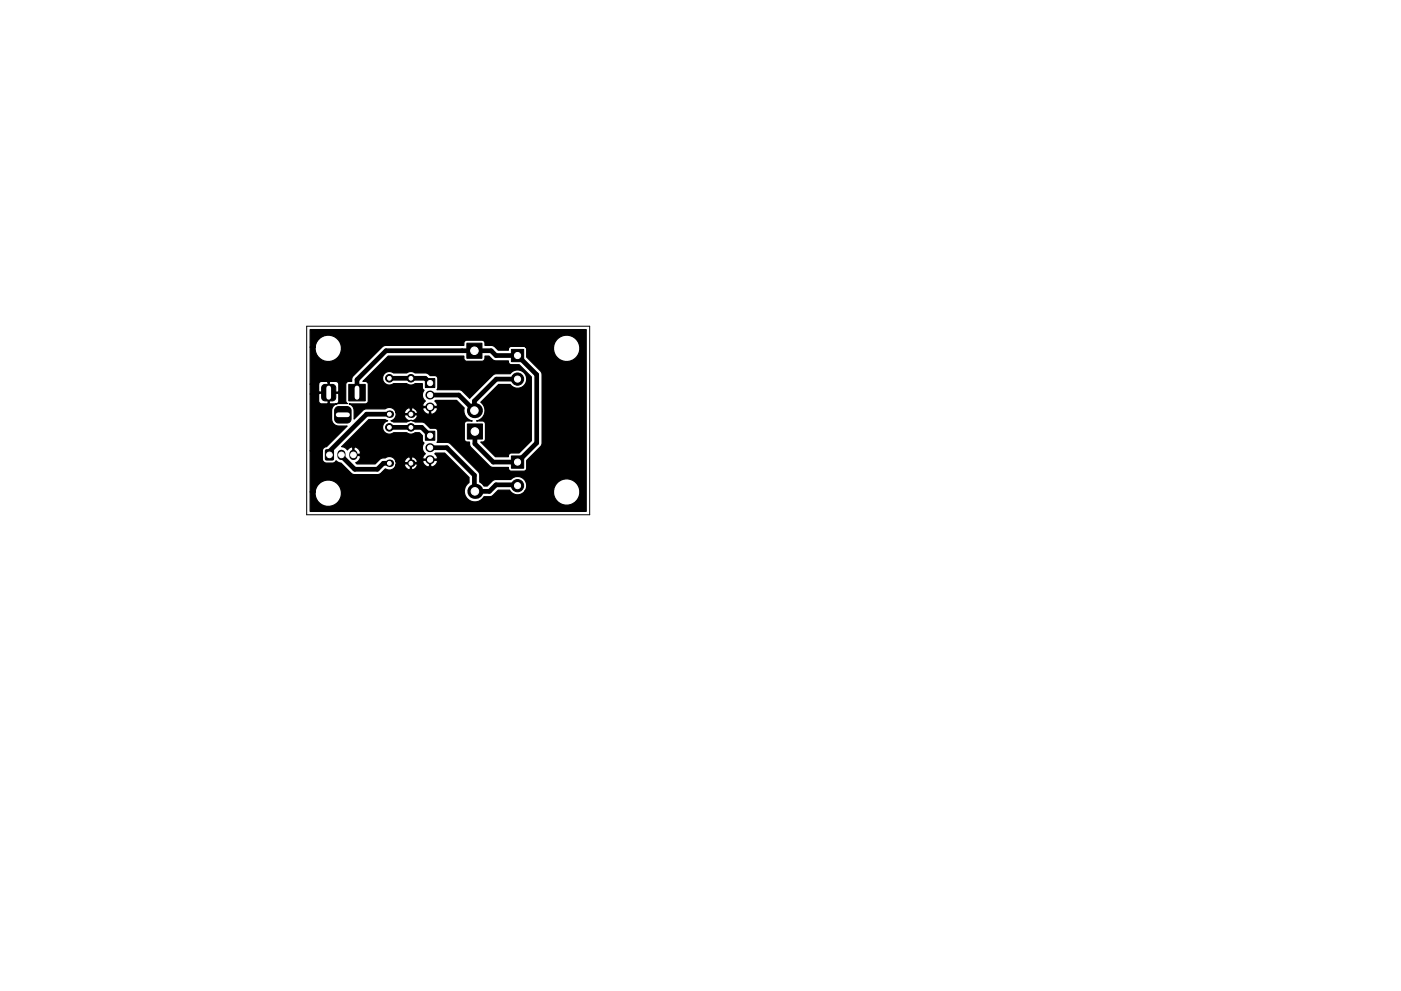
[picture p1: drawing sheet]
<svg xmlns="http://www.w3.org/2000/svg" width="297mm" height="210mm" viewBox="0 0 297 210" stroke-linecap="round" stroke-linejoin="round" font-family="sans-serif">
<path d="M65 69.2h60v40h-60z" fill="none" stroke="#000" stroke-width=".21"/>
<g fill="#000" stroke="#000" stroke-width=".21">
<path d="M99 72.8h3.2v3.2h-3.2zM108.4 74.1h2.6v2.6h-2.6zM69.1 95.5h1.6l-.1 2.1-1.6-.1zM68.4 81.8l.5-.2h1.5a.75 .75 0 0 1 .8 .7v2a.75 .75 0 0 1-.8 .8h-1.5a.75 .75 0 0 1-.7-.8v-2.1zM71.2 86.5l.5-.2h1.9a.88 .88 0 0 1 .8 .8v1.8a.88 .88 0 0 1-.8 .9h-1.8a.88 .88 0 0 1-.9-.9v-1.9zM73.9 81.6h3.5v3.5h-3.5zM90.2 80.3h2v1.9h-2zM90.2 91.5h2v1.9h-2zM99.1 90h3.2v3.2h-3.2zM108.4 96.7h2.6v2.6h-2.6z"/>
<circle cx="82.5" cy="80.3" r=".8"/>
<circle cx="82.5" cy="90.7" r=".8"/>
<circle cx="87.1" cy="90.7" r=".8"/>
<circle cx="87.1" cy="80.3" r=".8"/>
<circle cx="109.7" cy="80.4" r="1.3"/>
<circle cx="109.7" cy="103" r="1.3"/>
</g>
<g fill="#000">
<circle cx="82.5" cy="87.9" r=".8"/>
<circle cx="82.5" cy="98.3" r=".8"/>
<circle cx="87.1" cy="87.9" r=".8"/>
<circle cx="87.1" cy="98.3" r=".8"/>
<circle cx="100.6" cy="87.1" r="1.6"/>
<circle cx="100.7" cy="104.3" r="1.6"/>
</g>
<path d="M91.1 83.8h.1M91.1 86.4h.1M91.1 97.5h.1M91.1 95h.1" fill="none" stroke="#000" stroke-width="1.9"/>
<path d="M72.4 96.3v.4M74.9 96.3v.4" fill="none" stroke="#000" stroke-width="1.7"/>
<path d="M72.4 96.5v.2l2.8 2.9h4.8l1.3-1.3h1.2M75.7 83.3v-2.7l6.1-6.2h22.3l1.1 1h4.5l4.1 4.1v14.5l-4.1 4h-5.1l-3.9-3.8v-2.6M82.5 80.3h7.7l1 1M82.5 90.7h6.9l1.8 1.8M82.5 87.9h-4.8l-7.9 7.9v.7M91.2 95h3.5l5.9 5.8 .1 3.5h3.1l1.4-1.4h4.4l.1 .1M109.7 80.4h-4.5l-4.6 4.7v2l-3.3-3.3h-6.1" fill="none" stroke="#000" stroke-width="1"/>
<path d="M99.9 87.1h.7" fill="none" stroke="#000" stroke-width=".5"/>
<path d="M65.8 69.9h58.5v38.6h-58.5v-4.1h1v.5a2.8 2.8 0 0 0 4.3 2.1 2.8 2.8 0 0 0 0-4.7 2.8 2.8 0 0 0-4.3 2.1h-1v-8.7h2.5v1.7a.89 .89 0 0 0 .9 .9l1.4-.1 .7-.5 .5 .4 .5 .1 2.3 2.3 .6 .2h5l.6-.3 .9-.9a1.43 1.43 0 0 0 2.2-.9h1.8l.5 .8a.62 .62 0 0 0 .8 .2v-1.2h.2v1.2l.3 .1 .8-.6 .2-.5-.1-.2h-2.5l-.2 .2h-1.8v-.7h1.8l.2 .3h1.1v-1.2h.2v1.2h1.2l.1-.3h1.1l.4 .7 .8 .5 .3-.1v-1.3h.2v1.3a1.12 1.12 0 0 0 1.4-1.3h-3l-.1 .2h-1.1l-.4-.7a.89 .89 0 0 0-1.1-.2 1.02 1.02 0 0 0-1.3 .9h-1.8v-.2a1.43 1.43 0 0 0-2.2-.5l-1.1 .1-1.1 1.1h-3.8l-.3-.2 .7-.5a.86 .86 0 0 0 .2-1.1h-1.5v-1.7h.3v1.5h1.2l.1-.3v-.2l-.5-.8a.89 .89 0 0 0-1.1-.2 .93 .93 0 0 0-1.1 .6l-.5-.5-.8-.2 5.8-5.8h3.5l.4 .3a1.44 1.44 0 0 0-.8 2 1.44 1.44 0 0 0 2.1 .5h2.8l.8 .3 1-.3h.9l.6 .6 .1 1.1 .3 .5-.1 .1a1.58 1.58 0 0 0 .4 2.2l-.5 .6v.5h3a.89 .89 0 0 0-.5-1.1l.2-.2h1.9l5.1 5.2v1.1a2.24 2.24 0 0 0-.3 3.5 2.24 2.24 0 0 0 3.5-.5l1.6-.1 1.4-1.3h2.4a1.93 1.93 0 0 0 3.3 .1h6.1v.6a2.8 2.8 0 0 0 4.2 2.1 2.8 2.8 0 0 0 0-4.8 2.8 2.8 0 0 0-4.2 2.1h-6.1l.1-.1a1.94 1.94 0 0 0-.5-2.5 1.94 1.94 0 0 0-2.6 .2h-3.4l-.6 .4-1 1h-.7l-.9-.8v-1.5l-.2-.6-6-6-.5-.3h-2.4l.2-.5v-1.9l-.2-.5-.3-.1h-1.1l-1.4-1.3-1.8-.1-.8-.4a.95 .95 0 0 0 1.2-1.1h-2.5l-.2 .2 .5 .7 .6 .4 .2-.2-.8 .4h-2.8l-.5-.2a1.43 1.43 0 0 0 1-1.8h1.8l.2 .3h1.1v-1.2h.2v1.2h1.2l.1-.3-.1-.2-.4-.6h1.6l.4 .8a.9 .9 0 0 0 1.1 .3v-1.3h.2v1.3l.3 .1 .5-.2 .5-.5 .2-.5-.1-.2h-3l-.1 .2h-1.6l-.5-.2-.3 .1a1.15 1.15 0 0 0-1.5 .9h-1.8v-.2a1.43 1.43 0 0 0-2.2-.6l-4.4 .1-2.2 2.1-.1-2.3-.4-.5-.6-.4h3.4l.5-.2 .2-.4v-3.5a.64 .64 0 0 0-.7-.7h-.5l5.4-5.3h16v.4a.64 .64 0 0 0 .7 .7l3.3-.1 .5-.3v-.7h.9l.8 .8 .4 .2h2.9a.67 .67 0 0 0 .6 .8h1.7l2.6 2.6v13.5l-2.6 2.6h-1.8a.67 .67 0 0 0-.5 .8h-2.8l-3.1-3.1a.74 .74 0 0 0 1-.6v-3.5l-.5-.4h-1.4a2.24 2.24 0 0 0 1.8-1.7 2.24 2.24 0 0 0-.9-2.3l3.8-3.7h2.5a1.94 1.94 0 0 0 2.8 .3 1.94 1.94 0 0 0 0-2.9 1.94 1.94 0 0 0-2.8 .3h-3l-.6 .2-5 5-1.5-1.5-.6-.3h-4.9l.2-.5v-1.9a.64 .64 0 0 0-.6-.6h-1l-.8-.6h-2.4l-.7-.3-1.1 .3h-2.8a1.44 1.44 0 0 0-1.9 .2 1.44 1.44 0 0 0 0 1.9 1.44 1.44 0 0 0 1.9 .2h2.8l.8 .3 1-.3h1.5l.1 1 .3 .4a1.57 1.57 0 0 0 .3 2.3l-.5 .7v.4h3a.89 .89 0 0 0-.5-1.1l.2-.2h4.4l1.6 1.7v.1a2.24 2.24 0 0 0 1.7 2.6h-1.1l-.5 .4-.1 3.5a.64 .64 0 0 0 .7 .6h.5v.6l.3 .6 4 4 .7 .2h3.2a.67 .67 0 0 0 .6 .8h2.6l.5-.2 .2-.5v-1.6l2.9-2.9 .3-.6v-14.9l-.3-.6-2.9-2.9v-1.8l-.3-.4h6a2.8 2.8 0 0 0 3.7 2.9 2.8 2.8 0 0 0 1-4.6 2.8 2.8 0 0 0-4.6 1.2l-.1 .5-9.1-.1a.67 .67 0 0 0-.5 .8h-2.2l-1-.9-1.8-.1v-.7l-.5-.4h-3.3a.64 .64 0 0 0-.7 .6v.5h-16.7l-.6 .3-6.1 6.1a1.27 1.27 0 0 0-.3 1.2l-.9 .1-.4 .4v3.7l.4 .5h-1.9a1.51 1.51 0 0 0-1.5 1.5v2.1l.4 .8 .8 .4h2.1l-4.4 4.4a.89 .89 0 0 0-.9 .9h-2.5v-12.1h1.8v1.6l.2 .3 .3 .2h1.3l.2-.2v-2.1h.2v2.1l.2 .2 1.5-.1 .3-.5v-1.5l-.1-.2h-4l-.1 .2h-1.8v-2.1h1.8v1.5l.1 .2h1.9v-2.1h.2v2.1h1.9l.1-.2v-1.5l-.2-.4-.3-.2h-1.3l-.2 .2-.4-.2h-1.3l-.3 .2-.2 .4h-1.8v-7.9h1v.6a2.8 2.8 0 0 0 4.3 2.1 2.8 2.8 0 0 0 0-4.8 2.8 2.8 0 0 0-4.3 2.1h-1z" fill="#000" stroke="#000" stroke-width=".25"/>
<g fill="#fff" stroke="#fff" stroke-width=".21">
<circle cx="120.1" cy="104.4" r="2.15"/>
<circle cx="120.1" cy="73.9" r="2.15"/>
<circle cx="69.6" cy="104.6" r="2.15"/>
<circle cx="100.6" cy="74.4" r=".8"/>
<circle cx="100.6" cy="87.1" r=".8"/>
<circle cx="100.7" cy="104.3" r=".8"/>
<circle cx="100.7" cy="91.6" r=".8"/>
<circle cx="109.7" cy="75.4" r=".65"/>
<circle cx="109.7" cy="80.4" r=".65"/>
<circle cx="109.7" cy="103" r=".65"/>
<circle cx="109.7" cy="98" r=".65"/>
<circle cx="91.2" cy="81.3" r=".55"/>
<circle cx="91.2" cy="83.8" r=".55"/>
<circle cx="91.2" cy="86.4" r=".55"/>
<circle cx="91.2" cy="97.5" r=".55"/>
<circle cx="91.2" cy="95" r=".55"/>
<circle cx="91.2" cy="92.5" r=".55"/>
<circle cx="82.5" cy="87.9" r=".4"/>
<circle cx="82.5" cy="80.3" r=".4"/>
<circle cx="87.1" cy="80.3" r=".4"/>
<circle cx="87.1" cy="87.9" r=".4"/>
<circle cx="82.5" cy="98.3" r=".4"/>
<circle cx="82.5" cy="90.7" r=".4"/>
<circle cx="87.1" cy="90.7" r=".4"/>
<circle cx="87.1" cy="98.3" r=".4"/>
<circle cx="69.8" cy="96.5" r=".6"/>
<circle cx="72.4" cy="96.5" r=".6"/>
<circle cx="74.9" cy="96.5" r=".6"/>
<circle cx="69.6" cy="73.9" r="2.15"/>
</g>
<path d="M69.7 82.3v2M71.7 88h2M75.7 82.3v2" fill="none" stroke="#fff" stroke-width="1"/>
</svg>
